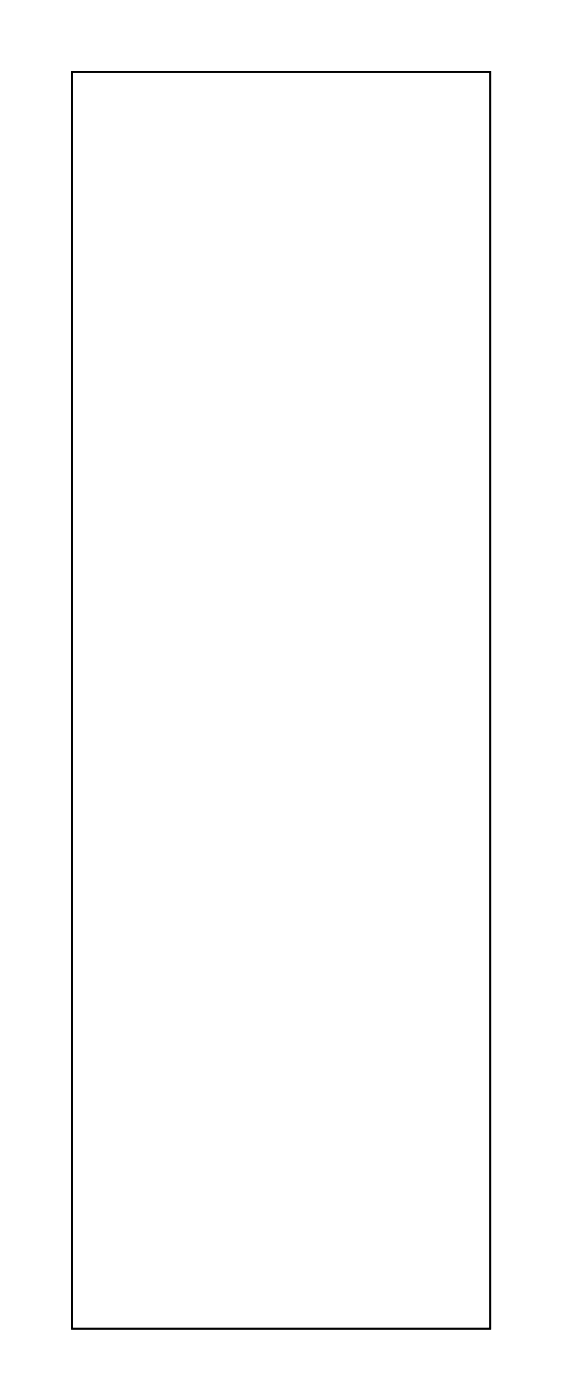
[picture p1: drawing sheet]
<svg xmlns="http://www.w3.org/2000/svg" width="67mm" height="167mm" viewBox="0 0 67 167" stroke-linecap="round" stroke-linejoin="round" font-family="sans-serif">
<path d="M8.6 8.6h49.8v149.8h-49.8z" fill="none" stroke="#000" stroke-width=".2"/>
<path d="M8.6 8.6h49.8v149.8h-49.8z" fill="none" stroke="#000" stroke-width=".12"/>
<circle cx="53.3" cy="32.1" r=".7" fill="#fff"/>
<circle cx="53.3" cy="32.1" r=".7" fill="none" stroke="#fff" stroke-width=".76" stroke-linecap="butt"/>
<circle cx="53.3" cy="21.9" r=".7" fill="#fff"/>
<circle cx="53.3" cy="21.9" r=".7" fill="none" stroke="#fff" stroke-width=".76" stroke-linecap="butt"/>
<circle cx="14.8" cy="31.3" r=".7" fill="#fff"/>
<circle cx="14.8" cy="31.3" r=".7" fill="none" stroke="#fff" stroke-width=".76" stroke-linecap="butt"/>
<circle cx="14.8" cy="41.4" r=".7" fill="#fff"/>
<circle cx="14.8" cy="41.4" r=".7" fill="none" stroke="#fff" stroke-width=".76" stroke-linecap="butt"/>
<circle cx="22.7" cy="134.5" r=".7" fill="#fff"/>
<circle cx="22.7" cy="134.5" r=".7" fill="none" stroke="#fff" stroke-width=".76" stroke-linecap="butt"/>
<circle cx="22.7" cy="144.7" r=".7" fill="#fff"/>
<circle cx="22.7" cy="144.7" r=".7" fill="none" stroke="#fff" stroke-width=".76" stroke-linecap="butt"/>
<path d="M36.3 93.5h1.4v1.4h-1.4z" fill="#fff"/>
<path d="M36.3 93.5h1.4v1.4h-1.4z" fill="none" stroke="#fff" stroke-width=".76" stroke-linecap="butt"/>
<circle cx="37" cy="94.2" r=".7" fill="#fff"/>
<circle cx="37" cy="94.2" r=".7" fill="none" stroke="#fff" stroke-width=".76" stroke-linecap="butt"/>
<circle cx="29.4" cy="94.2" r=".7" fill="#fff"/>
<circle cx="29.4" cy="94.2" r=".7" fill="none" stroke="#fff" stroke-width=".76" stroke-linecap="butt"/>
<circle cx="37" cy="96.7" r=".7" fill="#fff"/>
<circle cx="37" cy="96.7" r=".7" fill="none" stroke="#fff" stroke-width=".76" stroke-linecap="butt"/>
<circle cx="29.4" cy="96.7" r=".7" fill="#fff"/>
<circle cx="29.4" cy="96.7" r=".7" fill="none" stroke="#fff" stroke-width=".76" stroke-linecap="butt"/>
<circle cx="37" cy="99.3" r=".7" fill="#fff"/>
<circle cx="37" cy="99.3" r=".7" fill="none" stroke="#fff" stroke-width=".76" stroke-linecap="butt"/>
<circle cx="29.4" cy="99.3" r=".7" fill="#fff"/>
<circle cx="29.4" cy="99.3" r=".7" fill="none" stroke="#fff" stroke-width=".76" stroke-linecap="butt"/>
<circle cx="37" cy="101.8" r=".7" fill="#fff"/>
<circle cx="37" cy="101.8" r=".7" fill="none" stroke="#fff" stroke-width=".76" stroke-linecap="butt"/>
<circle cx="29.4" cy="101.8" r=".7" fill="#fff"/>
<circle cx="29.4" cy="101.8" r=".7" fill="none" stroke="#fff" stroke-width=".76" stroke-linecap="butt"/>
<circle cx="37" cy="104.4" r=".7" fill="#fff"/>
<circle cx="37" cy="104.4" r=".7" fill="none" stroke="#fff" stroke-width=".76" stroke-linecap="butt"/>
<circle cx="29.4" cy="104.4" r=".7" fill="#fff"/>
<circle cx="29.4" cy="104.4" r=".7" fill="none" stroke="#fff" stroke-width=".76" stroke-linecap="butt"/>
<circle cx="37" cy="106.9" r=".7" fill="#fff"/>
<circle cx="37" cy="106.9" r=".7" fill="none" stroke="#fff" stroke-width=".76" stroke-linecap="butt"/>
<circle cx="29.4" cy="106.9" r=".7" fill="#fff"/>
<circle cx="29.4" cy="106.9" r=".7" fill="none" stroke="#fff" stroke-width=".76" stroke-linecap="butt"/>
<circle cx="37" cy="109.4" r=".7" fill="#fff"/>
<circle cx="37" cy="109.4" r=".7" fill="none" stroke="#fff" stroke-width=".76" stroke-linecap="butt"/>
<circle cx="29.4" cy="109.4" r=".7" fill="#fff"/>
<circle cx="29.4" cy="109.4" r=".7" fill="none" stroke="#fff" stroke-width=".76" stroke-linecap="butt"/>
<circle cx="37" cy="112" r=".7" fill="#fff"/>
<circle cx="37" cy="112" r=".7" fill="none" stroke="#fff" stroke-width=".76" stroke-linecap="butt"/>
<circle cx="29.4" cy="112" r=".7" fill="#fff"/>
<circle cx="29.4" cy="112" r=".7" fill="none" stroke="#fff" stroke-width=".76" stroke-linecap="butt"/>
<circle cx="37" cy="114.5" r=".7" fill="#fff"/>
<circle cx="37" cy="114.5" r=".7" fill="none" stroke="#fff" stroke-width=".76" stroke-linecap="butt"/>
<circle cx="29.4" cy="114.5" r=".7" fill="#fff"/>
<circle cx="29.4" cy="114.5" r=".7" fill="none" stroke="#fff" stroke-width=".76" stroke-linecap="butt"/>
<circle cx="37" cy="117.1" r=".7" fill="#fff"/>
<circle cx="37" cy="117.1" r=".7" fill="none" stroke="#fff" stroke-width=".76" stroke-linecap="butt"/>
<circle cx="29.4" cy="117.1" r=".7" fill="#fff"/>
<circle cx="29.4" cy="117.1" r=".7" fill="none" stroke="#fff" stroke-width=".76" stroke-linecap="butt"/>
<circle cx="37" cy="119.6" r=".7" fill="#fff"/>
<circle cx="37" cy="119.6" r=".7" fill="none" stroke="#fff" stroke-width=".76" stroke-linecap="butt"/>
<circle cx="29.4" cy="119.6" r=".7" fill="#fff"/>
<circle cx="29.4" cy="119.6" r=".7" fill="none" stroke="#fff" stroke-width=".76" stroke-linecap="butt"/>
<circle cx="37" cy="122.1" r=".7" fill="#fff"/>
<circle cx="37" cy="122.1" r=".7" fill="none" stroke="#fff" stroke-width=".76" stroke-linecap="butt"/>
<circle cx="29.4" cy="122.1" r=".7" fill="#fff"/>
<circle cx="29.4" cy="122.1" r=".7" fill="none" stroke="#fff" stroke-width=".76" stroke-linecap="butt"/>
<circle cx="37" cy="124.7" r=".7" fill="#fff"/>
<circle cx="37" cy="124.7" r=".7" fill="none" stroke="#fff" stroke-width=".76" stroke-linecap="butt"/>
<circle cx="29.4" cy="124.7" r=".7" fill="#fff"/>
<circle cx="29.4" cy="124.7" r=".7" fill="none" stroke="#fff" stroke-width=".76" stroke-linecap="butt"/>
<circle cx="37" cy="127.2" r=".7" fill="#fff"/>
<circle cx="37" cy="127.2" r=".7" fill="none" stroke="#fff" stroke-width=".76" stroke-linecap="butt"/>
<circle cx="29.4" cy="127.2" r=".7" fill="#fff"/>
<circle cx="29.4" cy="127.2" r=".7" fill="none" stroke="#fff" stroke-width=".76" stroke-linecap="butt"/>
<circle cx="42.1" cy="119.1" r=".59" fill="#fff"/>
<circle cx="42.1" cy="119.1" r=".59" fill="none" stroke="#fff" stroke-width=".73" stroke-linecap="butt"/>
<circle cx="42.1" cy="116.6" r=".59" fill="#fff"/>
<circle cx="42.1" cy="116.6" r=".59" fill="none" stroke="#fff" stroke-width=".73" stroke-linecap="butt"/>
<circle cx="42.4" cy="109.5" r=".59" fill="#fff"/>
<circle cx="42.4" cy="109.5" r=".59" fill="none" stroke="#fff" stroke-width=".73" stroke-linecap="butt"/>
<circle cx="42.4" cy="112" r=".59" fill="#fff"/>
<circle cx="42.4" cy="112" r=".59" fill="none" stroke="#fff" stroke-width=".73" stroke-linecap="butt"/>
<path d="M50 73.9h1.5v1.5h-1.5z" fill="#fff"/>
<path d="M50 73.9h1.5v1.5h-1.5z" fill="none" stroke="#fff" stroke-width=".76" stroke-linecap="butt"/>
<circle cx="50.8" cy="74.6" r=".74" fill="#fff"/>
<circle cx="50.8" cy="74.6" r=".74" fill="none" stroke="#fff" stroke-width=".76" stroke-linecap="butt"/>
<circle cx="50.8" cy="77.2" r=".74" fill="#fff"/>
<circle cx="50.8" cy="77.2" r=".74" fill="none" stroke="#fff" stroke-width=".76" stroke-linecap="butt"/>
<circle cx="37.7" cy="16.2" r=".6" fill="#fff"/>
<circle cx="37.7" cy="16.2" r=".6" fill="none" stroke="#fff" stroke-width=".65" stroke-linecap="butt"/>
<path d="M37.1 15.6h1.2v1.2h-1.2z" fill="#fff"/>
<path d="M37.1 15.6h1.2v1.2h-1.2z" fill="none" stroke="#fff" stroke-width=".65" stroke-linecap="butt"/>
<circle cx="37.7" cy="13.7" r=".6" fill="#fff"/>
<circle cx="37.7" cy="13.7" r=".6" fill="none" stroke="#fff" stroke-width=".65" stroke-linecap="butt"/>
<circle cx="26.9" cy="16.5" r=".6" fill="#fff"/>
<circle cx="26.9" cy="16.5" r=".6" fill="none" stroke="#fff" stroke-width=".65" stroke-linecap="butt"/>
<path d="M26.3 15.9h1.2v1.2h-1.2z" fill="#fff"/>
<path d="M26.3 15.9h1.2v1.2h-1.2z" fill="none" stroke="#fff" stroke-width=".65" stroke-linecap="butt"/>
<circle cx="26.9" cy="14" r=".6" fill="#fff"/>
<circle cx="26.9" cy="14" r=".6" fill="none" stroke="#fff" stroke-width=".65" stroke-linecap="butt"/>
<circle cx="16.8" cy="16.5" r=".6" fill="#fff"/>
<circle cx="16.8" cy="16.5" r=".6" fill="none" stroke="#fff" stroke-width=".65" stroke-linecap="butt"/>
<path d="M16.2 15.9h1.2v1.2h-1.2z" fill="#fff"/>
<path d="M16.2 15.9h1.2v1.2h-1.2z" fill="none" stroke="#fff" stroke-width=".65" stroke-linecap="butt"/>
<circle cx="16.8" cy="14" r=".6" fill="#fff"/>
<circle cx="16.8" cy="14" r=".6" fill="none" stroke="#fff" stroke-width=".65" stroke-linecap="butt"/>
<circle cx="13.2" cy="134.1" r=".7" fill="#fff"/>
<circle cx="13.2" cy="134.1" r=".7" fill="none" stroke="#fff" stroke-width=".76" stroke-linecap="butt"/>
<circle cx="13.2" cy="144.3" r=".7" fill="#fff"/>
<circle cx="13.2" cy="144.3" r=".7" fill="none" stroke="#fff" stroke-width=".76" stroke-linecap="butt"/>
<circle cx="22.4" cy="94.3" r=".7" fill="#fff"/>
<circle cx="22.4" cy="94.3" r=".7" fill="none" stroke="#fff" stroke-width=".76" stroke-linecap="butt"/>
<circle cx="12.2" cy="94.3" r=".7" fill="#fff"/>
<circle cx="12.2" cy="94.3" r=".7" fill="none" stroke="#fff" stroke-width=".76" stroke-linecap="butt"/>
<circle cx="43.3" cy="32" r=".7" fill="#fff"/>
<circle cx="43.3" cy="32" r=".7" fill="none" stroke="#fff" stroke-width=".76" stroke-linecap="butt"/>
<circle cx="43.3" cy="21.8" r=".7" fill="#fff"/>
<circle cx="43.3" cy="21.8" r=".7" fill="none" stroke="#fff" stroke-width=".76" stroke-linecap="butt"/>
<circle cx="22.6" cy="151.2" r=".7" fill="#fff"/>
<circle cx="22.6" cy="151.2" r=".7" fill="none" stroke="#fff" stroke-width=".76" stroke-linecap="butt"/>
<circle cx="12.4" cy="151.2" r=".7" fill="#fff"/>
<circle cx="12.4" cy="151.2" r=".7" fill="none" stroke="#fff" stroke-width=".76" stroke-linecap="butt"/>
<circle cx="24" cy="76.6" r=".7" fill="#fff"/>
<circle cx="24" cy="76.6" r=".7" fill="none" stroke="#fff" stroke-width=".76" stroke-linecap="butt"/>
<circle cx="13.9" cy="76.6" r=".7" fill="#fff"/>
<circle cx="13.9" cy="76.6" r=".7" fill="none" stroke="#fff" stroke-width=".76" stroke-linecap="butt"/>
<circle cx="53.7" cy="15" r=".7" fill="#fff"/>
<circle cx="53.7" cy="15" r=".7" fill="none" stroke="#fff" stroke-width=".76" stroke-linecap="butt"/>
<circle cx="43.5" cy="15" r=".7" fill="#fff"/>
<circle cx="43.5" cy="15" r=".7" fill="none" stroke="#fff" stroke-width=".76" stroke-linecap="butt"/>
<circle cx="19.2" cy="41.2" r=".7" fill="#fff"/>
<circle cx="19.2" cy="41.2" r=".7" fill="none" stroke="#fff" stroke-width=".76" stroke-linecap="butt"/>
<circle cx="19.2" cy="31.1" r=".7" fill="#fff"/>
<circle cx="19.2" cy="31.1" r=".7" fill="none" stroke="#fff" stroke-width=".76" stroke-linecap="butt"/>
<circle cx="33.6" cy="68" r=".6" fill="#fff"/>
<circle cx="33.6" cy="68" r=".6" fill="none" stroke="#fff" stroke-width=".65" stroke-linecap="butt"/>
<path d="M33 67.4h1.2v1.2h-1.2z" fill="#fff"/>
<path d="M33 67.4h1.2v1.2h-1.2z" fill="none" stroke="#fff" stroke-width=".65" stroke-linecap="butt"/>
<circle cx="33.6" cy="65.5" r=".6" fill="#fff"/>
<circle cx="33.6" cy="65.5" r=".6" fill="none" stroke="#fff" stroke-width=".65" stroke-linecap="butt"/>
<circle cx="33.8" cy="77.1" r=".6" fill="#fff"/>
<circle cx="33.8" cy="77.1" r=".6" fill="none" stroke="#fff" stroke-width=".65" stroke-linecap="butt"/>
<path d="M33.2 76.5h1.2v1.2h-1.2z" fill="#fff"/>
<path d="M33.2 76.5h1.2v1.2h-1.2z" fill="none" stroke="#fff" stroke-width=".65" stroke-linecap="butt"/>
<circle cx="33.8" cy="74.6" r=".6" fill="#fff"/>
<circle cx="33.8" cy="74.6" r=".6" fill="none" stroke="#fff" stroke-width=".65" stroke-linecap="butt"/>
<circle cx="33.8" cy="85.4" r=".6" fill="#fff"/>
<circle cx="33.8" cy="85.4" r=".6" fill="none" stroke="#fff" stroke-width=".65" stroke-linecap="butt"/>
<path d="M33.2 84.8h1.2v1.2h-1.2z" fill="#fff"/>
<path d="M33.2 84.8h1.2v1.2h-1.2z" fill="none" stroke="#fff" stroke-width=".65" stroke-linecap="butt"/>
<circle cx="33.8" cy="82.9" r=".6" fill="#fff"/>
<circle cx="33.8" cy="82.9" r=".6" fill="none" stroke="#fff" stroke-width=".65" stroke-linecap="butt"/>
<circle cx="28.4" cy="150.2" r=".6" fill="#fff"/>
<circle cx="28.4" cy="150.2" r=".6" fill="none" stroke="#fff" stroke-width=".65" stroke-linecap="butt"/>
<path d="M27.8 149.6h1.2v1.2h-1.2z" fill="#fff"/>
<path d="M27.8 149.6h1.2v1.2h-1.2z" fill="none" stroke="#fff" stroke-width=".65" stroke-linecap="butt"/>
<circle cx="28.4" cy="152.7" r=".6" fill="#fff"/>
<circle cx="28.4" cy="152.7" r=".6" fill="none" stroke="#fff" stroke-width=".65" stroke-linecap="butt"/>
<circle cx="39.1" cy="149.8" r=".6" fill="#fff"/>
<circle cx="39.1" cy="149.8" r=".6" fill="none" stroke="#fff" stroke-width=".65" stroke-linecap="butt"/>
<path d="M38.5 149.2h1.2v1.2h-1.2z" fill="#fff"/>
<path d="M38.5 149.2h1.2v1.2h-1.2z" fill="none" stroke="#fff" stroke-width=".65" stroke-linecap="butt"/>
<circle cx="39.1" cy="152.3" r=".6" fill="#fff"/>
<circle cx="39.1" cy="152.3" r=".6" fill="none" stroke="#fff" stroke-width=".65" stroke-linecap="butt"/>
<circle cx="49" cy="149.5" r=".6" fill="#fff"/>
<circle cx="49" cy="149.5" r=".6" fill="none" stroke="#fff" stroke-width=".65" stroke-linecap="butt"/>
<path d="M48.4 148.9h1.2v1.2h-1.2z" fill="#fff"/>
<path d="M48.4 148.9h1.2v1.2h-1.2z" fill="none" stroke="#fff" stroke-width=".65" stroke-linecap="butt"/>
<circle cx="49" cy="152" r=".6" fill="#fff"/>
<circle cx="49" cy="152" r=".6" fill="none" stroke="#fff" stroke-width=".65" stroke-linecap="butt"/>
<circle cx="23.8" cy="41.1" r=".7" fill="#fff"/>
<circle cx="23.8" cy="41.1" r=".7" fill="none" stroke="#fff" stroke-width=".76" stroke-linecap="butt"/>
<circle cx="23.8" cy="31" r=".7" fill="#fff"/>
<circle cx="23.8" cy="31" r=".7" fill="none" stroke="#fff" stroke-width=".76" stroke-linecap="butt"/>
<circle cx="43.8" cy="134.5" r=".7" fill="#fff"/>
<circle cx="43.8" cy="134.5" r=".7" fill="none" stroke="#fff" stroke-width=".76" stroke-linecap="butt"/>
<circle cx="43.8" cy="144.7" r=".7" fill="#fff"/>
<circle cx="43.8" cy="144.7" r=".7" fill="none" stroke="#fff" stroke-width=".76" stroke-linecap="butt"/>
<circle cx="40.8" cy="92" r=".7" fill="#fff"/>
<circle cx="40.8" cy="92" r=".7" fill="none" stroke="#fff" stroke-width=".76" stroke-linecap="butt"/>
<circle cx="33.5" cy="133.4" r=".7" fill="#fff"/>
<circle cx="33.5" cy="133.4" r=".7" fill="none" stroke="#fff" stroke-width=".76" stroke-linecap="butt"/>
<circle cx="49.3" cy="67.6" r=".7" fill="#fff"/>
<circle cx="49.3" cy="67.6" r=".7" fill="none" stroke="#fff" stroke-width=".76" stroke-linecap="butt"/>
<circle cx="39.6" cy="71.3" r=".7" fill="#fff"/>
<circle cx="39.6" cy="71.3" r=".7" fill="none" stroke="#fff" stroke-width=".76" stroke-linecap="butt"/>
<circle cx="44.4" cy="93.2" r=".7" fill="#fff"/>
<circle cx="44.4" cy="93.2" r=".7" fill="none" stroke="#fff" stroke-width=".76" stroke-linecap="butt"/>
<circle cx="20.1" cy="34.7" r=".7" fill="#fff"/>
<circle cx="20.1" cy="34.7" r=".7" fill="none" stroke="#fff" stroke-width=".76" stroke-linecap="butt"/>
<circle cx="23.7" cy="126.1" r=".7" fill="#fff"/>
<circle cx="23.7" cy="126.1" r=".7" fill="none" stroke="#fff" stroke-width=".76" stroke-linecap="butt"/>
<circle cx="16.4" cy="124.9" r=".7" fill="#fff"/>
<circle cx="16.4" cy="124.9" r=".7" fill="none" stroke="#fff" stroke-width=".76" stroke-linecap="butt"/>
</svg>
